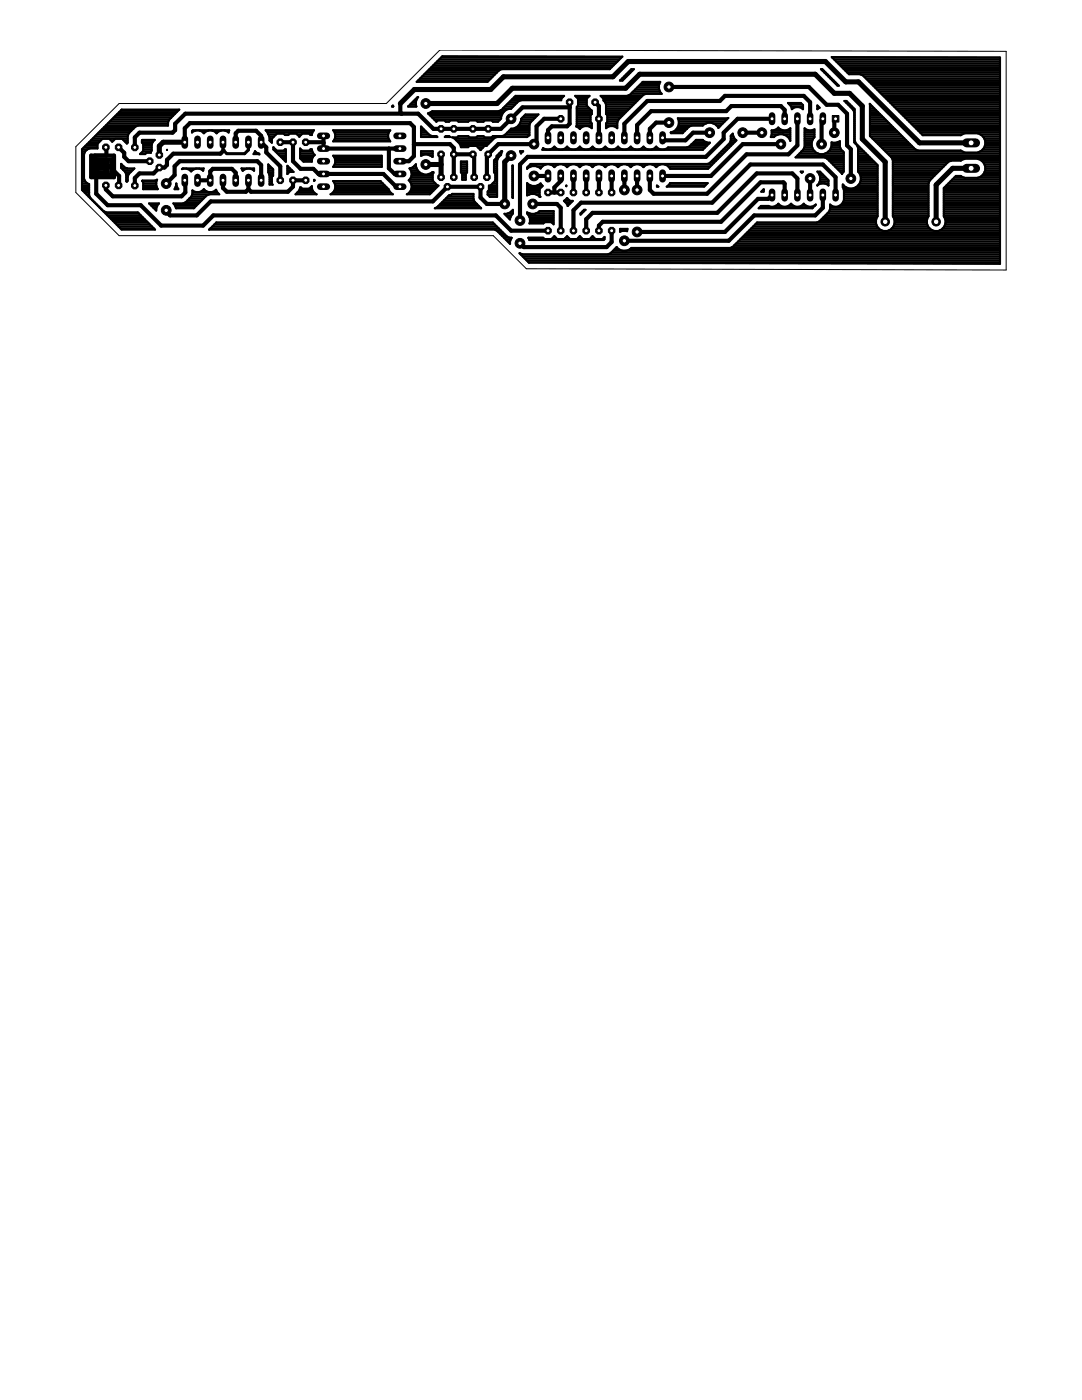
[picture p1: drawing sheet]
<svg xmlns="http://www.w3.org/2000/svg" width="216mm" height="279mm" viewBox="0 0 216 279" stroke-linecap="round" stroke-linejoin="round" font-family="sans-serif">
<g fill="none" stroke="#000" stroke-width=".83">
<path d="M133.5 17.4h27.9l3.6 3.5h2.2l1.8 1.8v6.3l.8 .8v5.8M18.2 31.1h4.6v4.3h-4.6zM18.9 31.1v3.8h3.3v-3.1h-2.7v2.6h2v-2.1h-1.5v1.3h1M19.7 34.9l-.5 .5v3.3l2.3 2.3h6.6l4.1 4h8.3l2.1-2h56.3l3.1 3h7.3M20.5 33.1h1.2l2.1 2v1.8l-.1 .1M21 33.1v.7M21.1 29.4h.1v1.7M23.7 29.4l1.1 1.1v.8l.9 .9h4.2M36.9 28.4v-2.8l1-1h43.9l.8 .7v5.9l-1 1h-1.8M36.9 36l.1 .1v2.3l-.8 .8h-13.7l-1.4-1.4v-.8M39.4 36h2.6v-1.8l.5-.5h3.8l.7 .8v1.5M44.5 36v1.5l.8 .8h3.8l.5-.5"/>
<path d="M44.6 30l-.6 .7h-9.4l-1.3 1.2v1l-.5 .5h-1l-1.2 1.2h-2.8l-.9 .9v1.5M47 28.4v-1.8l.5-.5h3.6l1 1v1.3l1 1v1l2.8 2.8v2.8M49.6 36v1.8M52.1 36v-3.1l-.7-.7h-15.5l-1.1 1v1.7l-1.6 1.7M55.9 28.4h2.6v3.8l1.5 1.5h2.5l1 1h13l2.5 2.6h.8M61 36h-2.5v1.3l-1.1 1h-7.3l-.5-.5M61 28.4h3.4l.2 .1M64.6 27.1v2.6h14.2l.1 .1 .1-.1h.8M77.6 29.7v3.9l1.1 1.1h1.4M79.9 20.7v1.7l.2 .3M82.6 28.8h7.2l.8 .7v5.9M90.6 30.8h3.8l.2 .3v4.3"/>
<path d="M106.6 35.1h2.7M109.3 38.4h2.6M111.9 23.7h-3.3l-1.5 1.5v3.1l-.5 .5h-7.2l-2.2 2.3v4.3M111.9 35.1v1l-1.3 1.3v1M113.7 20.4v4.3l-.5 .5h-3.1l-.8 .8v1.5M113.7 21.4h-9.4l-4.4 4.3h-13.4l-3.1-3h-46.4l-2.1 2v1.3l-.5 .5h-6.6l-.9 .9v2M114.4 35.1v3.3M117 35.1v3.3M118.7 20.4l.8 .8v6.3M119.5 35.1v3.3M122 35.1v3.3M124.6 35.1v2.8"/>
<path d="M127.1 35.1v2.8M133.5 24.5h-2.6l-1.2 1.2v1.8M141.6 26.5h-3.3l-1.5 1.5h-4.1l-.5-.5M148.2 26.5h3.8M154.1 23.7h-6.9l-2.8 2.8v1.2l-3.6 3.6h-35.5l-1.5 1.5v11.2M154.1 38.9l-.8 .8h-2l-6.6 6.6h-17.6M155.8 28.8h-7.6l-6.3 6.3h-9.7M156.6 38.9v-2.3l-.3-.2h-4.5l-7.9 7.9h-23.6l-.8 .7v1M156.8 23.5l-.2 .2v-1.8l-.8-.7h-9.9l-1 1h-15l-2.8 2.8v2.5M159.1 23.7v5.3l-1.8 1.8h-8.3l-7.9 7.9h-10.7l-.7-.8v-2.8M159.1 38.9v-3.3l-1-1h-7.1l-7.9 7.9h-24.9l-1.2 1.3v2.2M161.6 23.7v-3.3l-1.2-1.3h-15.7l-1.1 1.1h-14.4l-4.6 4.5v2.8"/>
<path d="M161.6 35.6v3.3M164.2 38.9v2.6l-1.5 1.5h-12.2l-5.1 5h-20.8M164.2 23.7l-.3 .3v4.8M166.7 38.9v-3.5l-2.5-2.6h-14.5l-7.6 7.6h-26.1l-1.6 1.6v4M166.7 23.7l-.2 .3v2.5M100.7 40.7h-3.5l-1.3-1.3v-2.1h-6.6l-2.9 2.9h-44.3l-2.8 2.8h-5.4l-.7-.8v-.2M106.3 40.7h4.8l.8 .8v4.5M122 46v2.3l-1 1h-16.5l-.7-.7"/>
</g>
<path d="M36.9 28.4h-4.3l-.8 .7v1.8M79.9 20.7l2.8-2.8h15.2l2.6-2.6h21.8l3-3h39.4l4.1 4h2.5l12.2 12.2h10.3M85 20.7h14.2l3-3.1h22.6l2.8-2.8h35.1l3.8 3.8h3l2.6 2.6v6.5l4.5 4.6v12M85 32.8h3M88 30.8v4.6M102 31.1l-1.3 1.2v8.4M193.8 33.6h-3.7l-3.3 3.3v7.4" fill="none" stroke="#000" stroke-width="1"/>
<path d="M44.5 28.4v1.5l.8 .8h3.5l.8-.8v-1.5" fill="none" stroke="#000" stroke-width=".61"/>
<g fill="none" stroke="#000" stroke-width=".42">
<path d="M83 19.7h.2M83.5 16h14.1M83.8 15.6h14.2M84.2 15.3h14.2M84.6 14.9h14.1M85 14.5h14.1M85.3 14.1h14.2M85.7 13.8h36M86.1 13.4h36M86.5 13h35.9M86.8 12.6h36M87.2 12.3h36"/>
<path d="M87.6 11.9h36M88 11.5h36M88.3 11.2l35.9 .1-2.5 2.5h-21.5l-.6 .2-2.3 2.3h-14.2zM102.2 19.7h9.8M102.6 19.4h9.7M115 19.4h2.4M115.3 19.7h1.8M120.1 19.4h7.8M120.4 19.7h7.1M123.8 16h.5M124.1 15.6h.6M124.5 15.3h.5"/>
<path d="M124.9 14.9h.5M125.3 14.5h.5M125.4 19h2.9M125.6 14.1h.6M126 18.6h6M126 13.8h.5l-2.3 2.3h-.5zM126.1 18.5h.1M126.3 18.2h5.4M126.7 17.9h4.9M127.1 17.5h4.4M127.5 17.1h4M127.8 16.8h3.8"/>
<path d="M128.2 16.4l3.5-.1a1.9 1.9 0 0 0 .3 2.4h-3.1l-.5 .2-5 5-.2 .5v1.2a1.6 1.6 0 0 0-2.3 0v-1l.3-.2v-1.4l-.3-.2M128.3 16.3l-2.6 2.6-.6 .2h-5.3l.6 .6v.4l.5 .8M163.8 13.8h.3l3.3 3.3h-.3zM164.1 14.1h.3M164.5 14.5h.3M164.9 14.9h.3M165.3 15.3h.2M165.7 15.6h.2M166 16h.3M166.1 11.5h33.4M166.4 16.4h.3M166.5 11.9h33"/>
<path d="M166.8 16.8h.2M166.9 12.3h32.6M167.2 12.6h32.3M167.6 13h31.9M168 13.4h31.5M168.3 13.8h31.2M168.7 14.1h30.8M169.1 14.5h30.4M171.8 14.9h27.7M172.4 15.3h27.1M172.8 15.6h26.7M173.1 16h26.4"/>
<path d="M173.5 16.4h26M173.9 16.8h25.6M174.3 17.1h25.2M174.6 17.5h24.9M175 17.9h24.5M175.4 18.2h24.1M175.7 18.6h23.8M176.1 19h23.4M176.5 19.4h23M176.9 19.7h22.6M16.4 29.8l7.9-7.9h11.5l-2.1 2-.2 .5v.7h-6l-.5 .2-1.3 1.3-.2 .5v1.4l-.2 .2-.9-1h-1.4l-.6 .6-.6-.6h-1.4l-.9 1v.9h-1.6l-.5 .2-.4 .4-.2 .6v4.8l.2 .6 .8 .5v2.2l.2 .6 2.7 2.7 .5 .2h6.3l3.4 3.4h-6.6l-7.9-7.9zM16.4 36.6h1"/>
<path d="M16.4 34.4h.4M16.4 31.3h.4M16.4 35.9h.4M16.4 35.1h.4M16.4 29.9h1M16.4 37.7h1.4M16.4 37.3h1.4M16.4 37h1.4M16.4 36.2h.6M16.4 35.5h.4M16.4 34.7h.4M16.4 34h.4"/>
<path d="M16.4 33.6h.4M16.4 33.2h.4M16.4 32.9h.4M16.4 32.5h.4M16.4 32.1h.4M16.4 31.7h.4M16.4 31h.4M16.4 30.6h.4M16.4 30.2h.6M16.5 38.1h1.3M16.7 29.5h2.8M16.9 38.5h.9"/>
<path d="M17 29.1h2.5M17.3 38.8h.5M17.4 28.7h2.1M17.7 39.2h.2M17.8 28.4h2M18 39.6h.1M18.2 28h2M18.4 40h.1M18.5 27.6h7M18.9 27.2h6.6M19.3 26.9h6.3M19.6 26.5h6.2"/>
<path d="M20 26.1h6.2M20.4 25.7h6.2M20.8 25.4h6.1M21.1 25h12.4M21.5 24.6h12M21.9 24.2h11.7M22.1 28h.6M22.3 23.9h11.5M22.6 23.5h11.5M23 23.1h11.5M23.4 22.8h11.5M23.8 22.4h11.5"/>
<path d="M24.2 22h11.4M24.2 32.7l.6 .7 .6 .2h1.4l-1.1 1.1-.2 .5v.9l-.2 .2-.1-.1v-1.4l-.2-.5-.8-.8zM24.2 33.2h.5M24.2 32.9h.1M24.3 33.6h1.1M24.6 34h1.9M24.6 28h.9M25 34.4h1.1M25 28.4h.5M25.1 34.7h.6M25.2 35.9h.3M25.2 35.1h.3"/>
<path d="M25.2 35.5h.3M25.3 36.2h.1M28.1 30.6h1M28.3 28v.5l.3 .2M28.3 28l2.6-.1-.4 .4-.2 .5v1.3l-.2 .1M28.3 28.4h2.2M28.3 28h2.5M28.5 36.2h2.7M28.5 30.2h1.6M28.6 36.6h2.6M28.6 28.7v1.4l-.7 .7h1.1l.2-.3h.9v-.3M28.6 29.9h1.7"/>
<path d="M28.6 37.7h2.9M28.6 37.3h2.7M28.6 37h2.6M28.6 29.5h1.7M28.6 29.1h1.7M28.6 28.7h1.7M31.2 36.2v.8l.3 .8-2.9-.1M31.2 36.2l.1-.3-.4 .1h-2.5l-.1 .1 .3 .2v1.4M33.3 29.9h.1M34.9 37.7h.7M35 37.3h.3M35.1 37h.1"/>
<path d="M35.2 37v-.4l-.4 1.2 .8-.1M35.2 37l.4 .7M36.4 33.6h4.3l-.2 .5a1.61 1.61 0 0 0-2.4 .1 1.54 1.54 0 0 0-1.8-.4zM37.4 40h2.9M37.8 39.6h2.8M37.9 34h.5M38.2 39.2h2.8M38.3 38.8h3.3M38.4 26.1h.5M38.4 38.5h5M38.4 38.1h.1M38.5 26h7.2l-.1 .5a1.61 1.61 0 0 0-2.4 .1 1.63 1.63 0 0 0-2.5 0 1.6 1.6 0 0 0-2.4-.1z"/>
<path d="M39.9 26.1h1.5M40.3 38.1h.8M40.4 34h.1M40.6 26.5h.2M42.5 26.1h1.5M42.8 38.1h.4M43.1 26.5h.2M45 26.1h.7M48.2 33.6h2.5v.5a1.6 1.6 0 0 0-2.3 0zM48.4 34h.2M50.6 34h.1M50.7 30.6h.8"/>
<path d="M50.9 30.2h.1M50.9 30.2l.9 .6h-1.2zM51.7 30.7h.1M53 26h9.7l-.5 .9h-.2l-.3-.2h-1.4l-.6 .6-.5-.6h-1.4l-.3 .2h-.6l-.3-.2h-1.4l-.9 1v.8l-.5-.5v-.6l-.5-1.1zM53.1 26.1h9.4M53.4 26.5h8.9M53.5 32.8l1 1v1.3l-.2 .2v1.4l.1 .2h-.6v-1.9l-.3-.6zM53.5 34.4h1M53.5 34h1M53.5 33.6h.8M53.5 33.2h.4M53.5 32.9h.1"/>
<path d="M53.6 26.9h1.5M53.7 34.7h.8M53.7 27.2h1M53.8 36.6h.5M53.8 35.9h.5M53.8 35.1h.6M53.8 36.2h.5M53.8 35.5h.5M53.8 28h.5M53.8 27.6h.5M54.1 28.4h.2M54.5 29.4l.7 .7h1.4l.4-.3v2.5l-2.5-2.5z"/>
<path d="M54.5 29.5h.2M54.6 29.9h.4M55 30.2h2M55.4 30.6h1.6M55.7 31h1.3M56.1 31.3h.9M56.5 31.7h.5M56.8 26.9h.8M56.8 29.9h.2M56.8 32.1h.2M57.3 33.1l1.3 1.2h-.8l-.5 .4zM57.3 34.4h.4"/>
<path d="M57.3 34.7h.1M57.3 34h1M57.3 33.6h.6M57.3 33.2h.2M59.3 38.5h3.4M59.3 26.9h.9M59.6 38.1h2.8M59.7 27.2h.1M59.8 37.7h2.5M59.9 37.4l.4 .3h1.4l.5-.6a1.56 1.56 0 0 0 1 1.7h-4.2l.7-.7zM59.9 29.6l.4 .5h1.4l.3-.3h.2l.3 .8 .3 .3-.3 .3-.3 .7v.4h-1.6l-.7-.7zM59.9 31.3h2.5"/>
<path d="M59.9 29.9h.2M59.9 31h2.8M59.9 30.6h2.6M59.9 30.2h2.4M60 31.7h2.3M60.4 32.1h1.8M61.9 26.9h.3M61.9 29.9h.3M62 37.3h.2M62.7 35.9l.1 .1-.1 .1zM66.4 38.5h11.6M66.5 26h11.4a1.58 1.58 0 0 0 0 2.2h-11.4a1.58 1.58 0 0 0 0-2.2z"/>
<path d="M66.5 36.1h9.4l1.6 1.7 .2 .4 .7 .6h-12.4a1.66 1.66 0 0 0 .5-2.7zM66.5 31.1h9.7v2.2h-9.7a1.58 1.58 0 0 0 0-2.2zM66.5 36.2h9.5M66.5 33.2h9.7M66.6 26.1h11.2M66.7 28h11M66.7 31.3h9.5M66.7 38.1h11M66.8 36.6h9.6M66.8 32.9h9.4M66.8 26.5h10.8M66.8 27.6h10.7"/>
<path d="M66.8 37.7h10.7M66.8 31.7h9.4M66.9 37.3h10.2M66.9 37h9.8M66.9 32.5h9.3M66.9 32.1h9.3M66.9 27.2h10.5M66.9 26.9h10.5M78.4 21.1l.1 .2h-.3zM81.4 21.3l2-1.9a1.79 1.79 0 0 0-.3 1.9zM81.6 38.5h4.5M81.7 35.9h4.6"/>
<path d="M81.8 36.2h4.7M81.8 20.9h1.2M81.9 33.6h1.2M81.9 38.1h4.5M82 35.5h4.3M82 34h1.3M82 36.6h4.9M82.1 37.7h4.7M82.1 34.4h1.6M82.1 35.1h4.2M82.1 37.3h5.1M82.1 37h5.1"/>
<path d="M82.1 34.7h2.3M82.2 20.5h.8M82.5 33.2h.5M82.6 20.1h.4M82.9 32.9h.1M83 33.2v-.4l-.6 .6-.7 .2a1.59 1.59 0 0 1-.1 2.4 1.66 1.66 0 0 1-.4 2.8h4.6l1.7-1.8h-.2l-1-.9v-1.4l.2-.3h-.2a1.94 1.94 0 0 1-3-.4M83 33.2l.3 .8M84 25.3l1.7 1.6 .5 .3h.9l.2 .1h-3.3zM84 30.2h2.3v1.1a2.45 2.45 0 0 0-2.3-.2zM84 31h.3M84 30.6h2.3M84 30.2h2.3"/>
<path d="M84 27.2h3.2M84 26.9h1.6M84 26.5h1.2M84 26.1h.9M84 25.7h.5M84 25.4h.1M85.4 22.6l.9-.4h13.2l.6-.3 2.8-2.8h9.7l-.6 .6v.3h-8l-.5 .2-1.5 1.5a1.89 1.89 0 0 0-2 2l-.6 .6h-1l-.3-.3h-1.4l-.2 .3h-1.2l-.2-.3h-1.4l-.3 .3h-1.9l-.3-.3h-1.3l-.3 .3h-.6l-.3-.3h-1.4l-.2 .3zM85.5 22.8h14.7M85.6 34.7h.7M85.7 31h.6M85.9 23.1h14.2M86 22.4h14.5"/>
<path d="M86.3 23.5h13.7M86.6 23.9h13.2M87 24.2h.1M88.6 40h6M88.8 27.3l.2-.1h.6l.2 .1zM88.9 27.2h.8M88.9 24.2h.8M89 39.6h5.5M89.3 39.2h5.2M90.1 38.8h4.4M90.2 27.4h1l.3-.2h1.9l.3 .2h1.4l.2-.2h1.2l.2 .2h1.4l.3-.2h1.8l.6-.3 1.2-1.2a1.89 1.89 0 0 0 2-2l.9-.9h2.5l-1.5 1.6-.3 .5v2.1l-.4 .3h-6l-.6 .3-1.5 1.5h-.4l-.8 .9-.8-.9h-1.4l-.3 .3h-1.4l-.2-.7-1.2-1.1zM90.6 27.6h8"/>
<path d="M91 28h7.2M91.4 28.4h6.5M91.4 27.2h2.1M91.4 24.2h2.1M91.8 28.7h5.7M91.9 29.1h5.2M92 32.2h1.2v2.2l-.3 .3v1.2h-.7v-1.2l-.2-.3zM92 34.4h1.2M92 34h1.2M92 33.6h1.2M92 33.2h1.2M92 32.9h1.2"/>
<path d="M92 32.5h1.2M92.2 35.1h.7M92.2 35.5h.7M92.2 34.7h.7M95.2 27.2h1.4M95.2 24.2h1.3M95.4 29.5h1M95.8 29.9h.2M97.3 38.8h1.9M97.3 38.5h1.9M97.4 38.1h1.8M97.6 37.7h1.6"/>
<path d="M97.6 37.3h1.6M97.7 39.2h1.5M97.9 37h1.3M98.3 27.2h7M98.3 36.6h.9M98.3 24.2h1.1M98.6 34.4h.6M98.6 34h.6M98.6 33.6h.6M98.6 33.2h.6M98.6 32.9h.6M98.6 32.5h.6"/>
<path d="M98.6 32.1h.6M98.7 36.2h.5M98.8 35.9h.4M98.8 35.1h.4M98.8 35.5h.4M98.8 34.7h.4M98.8 31.7h.5M99.1 31.1l.9-.9h.2l-.2 .7-.6 .6-.2 .5v7.3h-1.5l-.4-.5v-.6l.3-.2v-1h.3l.9-.9v-1.4l-.2-.3v-2.4l.5-.5zM99.1 31.3h.4M99.3 31h.6M99.6 30.6h.4M99.9 22h1"/>
<path d="M100 30.2h.2M100.4 21.6h1.6M100.5 21.5h.1M100.8 21.3h1.6M100.8 26.9h4.8M101.1 20.9h1.7M101.2 26.5h4.4M101.5 20.5h1.7M101.6 26.1h4M101.9 20.1h1.8M101.9 25.7h3.7M102.2 33h.1v6.5l-.1-.1z"/>
<path d="M102.2 36.6h.1M102.2 34.4h.1M102.2 35.9h.1M102.2 35.1h.1M102.2 39.2h.1M102.2 38.8h.1M102.2 38.5h.1M102.2 38.1h.1M102.2 37.7h.1M102.2 37.3h.1M102.2 37h.1M102.2 36.2h.1"/>
<path d="M102.2 35.5h.1M102.2 34.7h.1M102.2 34h.1M102.2 33.6h.1M102.2 33.2h.1M103.1 25.4h2.5M103.5 25h2.1M103.7 24.6h2.1M103.8 30.2h.6l-.5 .4zM103.8 30.2h.6M103.9 24.2h2.1M103.9 30.6h.1"/>
<path d="M104 23.9h2.4M104.2 23.5h2.6M104.6 23.1h2.5M105.2 36.6a1.87 1.87 0 0 0 2.7 0l.4 .5-.6 .6v1.4l.1 .2h-.1a1.9 1.9 0 0 0-2.5-.3zM105.2 36.6h.1M105.2 38.8h.4M105.2 38.5h2.5M105.2 38.1h2.5M105.2 37.7h2.5M105.2 37.3h2.9M105.2 37h.7M105.2 33.6h.1"/>
<path d="M105.4 33.2h.5M105.7 32.9h3.1M105.9 32.7h35.2l.5-.2 4-3.9 .2-.6v-.9l.4-.4 .3 .9 .4 .4-5.6 5.7h-7.6a1.66 1.66 0 0 0-2.8-.3 1.63 1.63 0 0 0-2.5 0 1.63 1.63 0 0 0-2.5 0 1.63 1.63 0 0 0-2.6 0 1.63 1.63 0 0 0-2.5 0 1.63 1.63 0 0 0-2.6 0 1.63 1.63 0 0 0-2.5 0 1.63 1.63 0 0 0-2.5 0 1.63 1.63 0 0 0-2.6 0 1.67 1.67 0 0 0-2.7 .2 1.89 1.89 0 0 0-2.7 .1v-.3zM107 38.8h.7M107.2 33.2h1M107.3 37h.9M107.6 39.2h.2M107.8 33.6h.1M108.4 29.5a1.59 1.59 0 0 0 2.2-.2 1.6 1.6 0 0 0 2.6 0 1.6 1.6 0 0 0 2.5 0 1.6 1.6 0 0 0 2.5 0 1.6 1.6 0 0 0 2.6 0 1.6 1.6 0 0 0 2.5 0 1.6 1.6 0 0 0 2.6 0 1.6 1.6 0 0 0 2.5 0 1.6 1.6 0 0 0 2.5 0 1.58 1.58 0 0 0 2.4 .1h3.8l.5-.2 1.3-1.3h1.3l1 .6h.5l-1.4 1.4h-32.1zM109.9 32.9h1.5M110.4 29.5h.4M110.5 33.2h.2"/>
<path d="M112.4 32.9h1.5M112.7 40h.9M112.9 29.5h.5M113 37v.2zM113 33.2h.3M113.1 39.6h.1M114.9 32.9h1.6M115.1 25l-.1 .3 .7 .4M115.1 25h3M115.1 24.6h2.9M115.1 24.2h2.7M115.1 23.9h2.7"/>
<path d="M115.1 23.5h2.7M115.1 23.1h2.7M115.1 22.8h3M115.1 22.4h3M115.1 22h2.9M115.1 21.6h2.5M115.2 21.3h2M115.2 25.4h1M115.3 20.1h1.8M115.3 20.9h1.8M115.3 20.5h1.8M115.5 29.5h.4"/>
<path d="M115.6 33.2h.2M115.7 25.7h.1M117.5 32.9h1.5M117.8 25.4h.3M118 29.5h.4M118.1 22.8l-.3 .2v1.4l.3 .2v1a1.61 1.61 0 0 0-2.4 .1M118.1 22.8v-.7l-1-1v-1.4l.5-.6h-2.8l.5 .6v1.4l-.2 .2v3.7M118.1 33.2h.3M120 32.9h1.5M120.5 20.1h6.7M120.5 29.5h.5M120.6 33.2h.3"/>
<path d="M120.8 20.5h6M120.9 21.3h5.1M120.9 20.9v1.9M120.9 25.4h.3M120.9 25h2.3M120.9 22.8h3.6M120.9 22.4h4M120.9 22h4.4M120.9 21.6h4.8M120.9 20.9h5.5M120.9 24.6h2.3M121.2 24.2h2"/>
<path d="M121.2 23.9h2.2M121.2 23.5h2.6M121.2 23.1h3M122.6 32.9h1.5M122.9 25.4h.3M123.1 29.5h.4M123.2 33.2h.2M125.1 32.9h1.5M125.6 29.5h.5M125.7 33.2h.3M127.6 32.9h1.6M128.2 29.5h.4"/>
<path d="M128.3 33.2h.2M130.2 32.9h1.5M130.7 29.5h.4M130.8 33.2h.3M131.1 37l.3 .3h-.3zM132.7 32.9h9.4M133.2 29.5h7.5M133.3 33.2h8.4M133.4 37h7.4M133.7 36.6h7.5M133.7 33.6h7.7M133.7 36.5h7.5l-.7 .8h-7.5z"/>
<path d="M133.8 26.4l.1 .1M133.8 26.4h.1M133.9 26.5h2.4M134.6 26.1h2.1M135 25.7h2M135.2 25.4h2.2M135.4 23.9h9.6M135.4 25h4.9M135.4 24.6h5.5M135.4 24.2h9.2M137.1 25.7h.1M137.7 29.1h3.3"/>
<path d="M138 28.8h.1M138 28.7h3.4M138.4 28.4h2.5M138.8 28h1.5M141.7 32.5h.8M142 32.1h.9M142.3 24.6h2M142.4 31.7h.8M142.8 31.3h.8M142.9 25h1M143.2 31h.8M143.3 25.4a2 2 0 0 0-3.1-.3h-2.2l-.5 .2-1.3 1.3-2.3-.1"/>
<path d="M143.3 25.4v.1l2-2-10 .1a1.96 1.96 0 0 1-1.4 2.8M143.3 25.4h.2M143.6 30.6h.8M143.9 30.2h.8M144.3 29.9h.8M144.7 29.5h.8M145.1 29.1h.8M145.4 28.7h.8M145.7 28.4h.9M145.8 28h1.1M145.8 27.6h.7M145.8 27.2h.6"/>
<path d="M146 26.9h.2M152.1 38.1h.3M152.3 37.8l.1 .5h-.5zM153.8 27.2h.8M154 26.9h1.3M154 26.5h3.7M154 26.1h3.7M155 25.8l-1 .2v.9l-.2 .4h.6a1.95 1.95 0 0 1 3.3 .8v-2.5l-.2 .2M155 25.8l.3-.4 .3 .4M155 25.7h.6M155.6 25.8l.7 .2h.6l.6-.2M156.4 26.9h1.3"/>
<path d="M157.1 27.2h.6M157.5 27.6h.2M157.5 25.7h.2M157.5 20.9h2.6M157.6 28h.1M157.8 21.3h2.4M158 21.6h.2M158.2 21.6l.6-.2h.6l.7 .2M158.2 21.6l-.2 .2a1.75 1.75 0 0 0-.8-1.2h2.6l.4 .4v.8l-.1-.2M158.8 31.3h9.6M159.2 31h9.2M159.6 30.6h3.6"/>
<path d="M159.8 34.2h.4l-.2 .3zM159.9 34.4h.2M159.9 30.2h2.7M159.9 30.2l-1.2 1.2h5.8l.5 .2 3 3.1M160.1 21.6h.1M160.3 29.9h1.9M160.5 29.5h1.6M160.5 29.1h1.5M160.5 28.7h1.5M160.5 28.4h1.5M160.5 28h1.6M160.5 27.6h1.8"/>
<path d="M160.5 27.2h2M160.5 26.9h2M160.5 26.5h2M160.5 26.1h2M160.5 25.7h.2M162 28.4l.5-1v-1.6a1.59 1.59 0 0 1-2-.2v3.7l-.6 .9M162 28.4a2.01 2.01 0 0 0 1.2 2.3 2.01 2.01 0 0 0 2.4-.8M163.1 21.3h.2M163.1 21l.5 .5-.5 .3zM163.1 37h.1M163.1 21.6h.2M163.2 34.4h.5"/>
<path d="M163.4 36.6h1.9M163.4 34.7h.7M163.6 36.2h1.7M163.6 35.1h.9M163.6 35.9h1.6M163.6 35.5h1.2M163.9 36.6l-.6 .3M164.5 36.6l.8 .4v-1l-1.7-1.8h-.5a1.91 1.91 0 0 1 0 2.8M164.7 30.6h3.7M165.1 31.7h3.3M165.3 37h.1M165.3 30.2h2.9"/>
<path d="M165.5 32.1h2.9M165.6 29.9l.3-.7v-.8l1 .1 .7-.3v1.1l.2 .5 .6 .6v3.8l-.4 .5M165.6 29.9h2.3M165.8 29.5h1.9M165.9 32.5h2.5M165.9 29.1h1.7M165.9 28.7h1.7M166.2 32.9h2.2M166.6 33.2h1.8M167 33.6h1.4M167.1 28.4h.5M167.3 34h1.1"/>
<path d="M167.7 34.4h.6M168 34.7h.1M168.2 37.3l.2 .6v2a1.64 1.64 0 0 1-2.8 .9v.9l-.2 .6-1.9 1.9-.5 .2h-11.9l-4.9 4.9-.5 .2h-19.7a1.93 1.93 0 0 1-3-.2M168.2 37.3h.6M168.2 37h.1M168.3 37.7h6.8M168.4 40h6.7M168.4 39.6h6.7M168.4 39.2h6.7M168.4 38.8h6.7M168.4 38.5h6.7M168.4 38.1h6.7"/>
<path d="M168.8 20.5h.4M169.2 20.9h.4M169.6 21.3h.4M170 21.6h.4M170.3 22h.2M170.4 22.4h.1M170.5 28.4h.2M170.5 28h.1M170.5 27.6h.1M170.5 27.2h.1M170.5 26.9h.1M170.5 26.5h.1"/>
<path d="M170.5 26.1h.1M170.5 25.7h.1M170.5 25.4h.1M170.5 25h.1M170.5 24.6h.1M170.5 24.2h.1M170.5 23.9h.1M170.5 23.5h.1M170.5 23.1h.1M170.5 22.8h.1M170.8 28.7h.1M170.8 37.3h4.3"/>
<path d="M171 29.1h.3M171.2 29.5h.4M171.2 31.3h2.3M171.2 29.5v4.7a2 2 0 0 1-.1 3 2 2 0 0 1-2.9-.4v.5M171.2 29.9h.8M171.2 34h3.9M171.2 33.6h3.9M171.2 33.2h3.9M171.2 32.9h3.8M171.2 32.5h3.4M171.2 32.1h3.1M171.2 31.7h2.7"/>
<path d="M171.2 31h1.9M171.2 30.6h1.6M171.2 30.2h1.2M171.2 37h3.9M171.3 34.4h3.8M171.5 36.6h3.6M171.6 34.7h3.5M171.7 36.2h3.4M171.7 35.1h3.4M171.8 35.9h3.3M171.8 35.5h3.3M173.6 20.8l-.1-.1 9.1 9.1 .6 .2h8.5l.8 .4h2.6a1.95 1.95 0 0 0 1.5-1.9 1.95 1.95 0 0 0-1.5-1.9h-2.6l-.8 .4h-7.6l-11.9-12-.6-.2h-2.2l-3.4-3.4 33.5 .1v41.2l-94-.3-1.8-1.9 .5 .3h17.1l.5-.3 1.2-1.2"/>
<path d="M173.6 20.8v6.3l4.3 4.4 .3 .5v11.2a1.88 1.88 0 0 1-1.6 2.9 1.88 1.88 0 0 1-1.5-2.9v-10.2l-4.3-4.4-.3-.5v-6.3l-1.6-1.6h-.4l1.7 1.7 .3 .5v6l.5 .6 .2 .5M173.6 21.3h.5M173.6 26.9h6.1M173.6 26.5h5.7M173.6 26.1h5.3M173.6 25.7h5M173.6 25.4h4.6M173.6 25h4.2M173.6 24.6h3.8M173.6 24.2h3.5M173.6 23.9h3.1M173.6 23.5h2.7"/>
<path d="M173.6 23.1h2.3M173.6 22.8h2M173.6 22.4h1.6M173.6 22h1.2M173.6 21.6h.8M173.6 20.9h.1M173.7 27.2h6.4M174.1 27.6h6.3M174.5 28h6.3M174.8 28.4h6.4M175.2 28.7h6.4M175.6 29.1h6.3"/>
<path d="M176 29.5h6.3M176.3 29.9h6.5M176.7 30.2h15.3M177.1 30.6h22.4M177.2 20.1h22.3M177.5 31h22M177.6 20.5h21.9M177.8 31.3h21.7M178 20.9h21.5M178.1 31.7h14.3M178.2 36.6h7.1M178.2 34.4h9"/>
<path d="M178.2 35.9h7.5M178.2 35.1h8.2M178.2 40h7.1M178.2 39.6h7.1M178.2 39.2h7.1M178.2 38.8h7.1M178.2 38.5h7.1M178.2 38.1h7.1M178.2 37.7h7.1M178.2 37.3h7.1M178.2 37h7.1M178.2 36.2h7.2"/>
<path d="M178.2 35.5h7.9M178.2 34.7h8.6M178.2 34h9.4M178.2 33.6h9.7M178.2 33.2h10.1M178.2 32.9h10.5M178.2 32.5h10.9M178.2 32.1h11.5M178.4 21.3h21.1M178.8 21.6h20.7M179.1 22h20.4M179.5 22.4h20"/>
<path d="M179.9 22.8h19.6M180.3 23.1h19.2M180.6 23.5h18.9M181 23.9h18.5M181.4 24.2h18.1M181.8 24.6h17.7M182.1 25h17.4M182.5 25.4h17M182.9 25.7h16.6M183.2 26.1h16.3M183.6 26.5h15.9M184 26.9h7.9"/>
<path d="M188.3 40h11.2M188.3 39.6h11.2M188.3 39.2h11.2M188.3 38.8h11.2M188.3 38.5h11.2M188.3 38.1h11.2M188.3 37.7h11.2M188.5 37.3h11M188.9 37h10.6M189.3 36.6h10.2M189.6 36.2h9.9M190 35.9h9.5"/>
<path d="M190.4 35.5h2M195.1 35.5h4.4M195.2 31.7h4.3M195.5 30.2h4M195.7 26.9h3.8M195.9 35.1h3.6M195.9 32.1h3.6M196 29.9h3.5M196.1 27.2h3.4M196.3 34.7h3.2M196.3 32.5h3.2M196.3 29.5h3.2"/>
<path d="M196.4 27.6h3.1M196.4 34.4h3.1M196.4 32.9h3.1M196.5 29.1h3M196.5 28h3M196.6 34l-.3 .7-.5 .5-.7 .3h-2.6l-.8-.4h-1l-2.4 2.4v5.7a1.88 1.88 0 0 1-1.5 2.9 1.88 1.88 0 0 1-1.5-2.9v-6.6M196.6 33.2v.8M196.6 33.2l-.3-.7-.5-.5-.7-.3h-2.6l-.8 .4h-1.9l-.6 .2-3.7 3.7-.2 .6M196.6 34h2.9M196.6 33.6h2.9M196.6 33.2h2.9M196.6 28.7h2.9"/>
<path d="M196.6 28.4h2.9M18.8 40.3h.1M19.2 40.7h.1M19.5 41.1h.1M19.9 41.5h.1M20.3 41.8h.1M20.7 42.2h.1M21 42.6h6.7M21.4 43h6.7M21.8 43.3h6.6M22.2 43.7h6.6M22.5 44.1h6.7"/>
<path d="M22.9 44.4h6.7M23.3 44.8h6.7M23.6 45.2h6.7M24 45.6h6.7M29.7 40.6h2l-.5 1v.4zM29.9 40.7h1.7M30.2 41.1h1.2M30.6 41.5h.6M31 41.8h.2M34.6 40.6h1.9l.5-.2 1.2-1.2 .2-.5v-.7a1.59 1.59 0 0 0 2.3-.3 1.61 1.61 0 0 0 2.4 .2l.2 .4 .5 .5h-2l-.5 .2-2.6 2.6h-3.6zM34.7 40.7h4.8M34.9 41.1h4.2"/>
<path d="M35.1 41.5h3.7M37.1 40.3h2.8M41.7 45.8h57l.4 .2 2.7 2.7v-.5M41.7 45.8l1.5-1.4h55.1l2.9 2.8 .5 .3M42 45.6h57.5M42.4 45.2h56.7M42.7 44.8h56.1M43.1 44.4h55.3M86.8 41.6l.4-.2 2.4-2.5h.4l.2-.2h4.3v1l.2 .5 1.3 1.4zM87 41.5h8.9M87.5 41.1h8M87.9 40.7h7.3"/>
<path d="M88.2 40.3h6.6M95.9 41.5h.1M99 46h.9M99.4 46.3h.9M99.8 46.7h.8M100.2 47.1h.8M100.6 47.5h1.5l-.3 .7M100.6 42.7h.5l.7-.3 .5-.5v.7l-.2 .3-.3 .9zM100.9 47.8h1M100.9 43h1.1M101.3 48.2h.5M101.3 43.3h.6"/>
<path d="M101.3 42.6h1M101.7 43.7h.1M101.7 48.6h.1M102 42.2h.3M103.9 50.8h95.6M104.3 51.2h95.2M104.7 51.6h94.8M105.1 51.9h94.4M105.2 42.4a1.93 1.93 0 0 0 2.5-.3h2.8v2.7l-.5-.5h-1.4l-.2 .3h-2.8a1.7 1.7 0 0 0-.4-2zM105.2 42.6h.5M105.4 47.5h3l.2 .2h1.4l.6-.6 .6 .6h1.4l.6-.6 .5 .6h1.4l.6-.6 .6 .6h1.4l.5-.6 .6 .6h1.4l.4-.4v.4l-.2 .2h-14.8zM105.4 52.3h94.1"/>
<path d="M105.5 43h5M105.6 47.8h14.9M105.6 43.3h4.9M105.7 44.4h2.8M105.7 44.1h4.8M105.7 43.7h4.8M106.9 42.6h3.6M107.6 42.2h2.9M110.2 44.4h.3M110.3 47.5h.6M112.5 40.1l.7-.6 .5 .6h.6l-1 1-.2-.4zM112.8 40.3h1.2"/>
<path d="M112.8 47.5h.7M113.1 40.7h.6M113.3 41.1h.1M115.4 47.5h.6M115.8 42.6l.7-.7h.3l-1 .9zM115.8 42.6h.3M116.2 42.2h.3M117.9 47.5h.7M120.5 47.5h.1M121.9 50.4h77.6M122.3 50.1h77.2M122.7 49.7h.7"/>
<path d="M123 49.3h.1M123.7 45.7h1.5l-.1 .4h-.9l-.5 .2zM123.7 46h1.4M125.8 49.7h73.7M146.1 49.3h53.4M146.5 48.9h53M146.6 48.9h.1M146.9 48.6h52.6M147.3 48.2h52.2M147.7 47.8h51.8M148 47.5h51.5M148.4 47.1h51.1"/>
<path d="M148.8 46.7h50.7M149.1 46.3h50.4M149.5 46h26.4M149.9 45.6h25.4M150.3 45.2h24.7M150.6 44.8h24.3M151 44.4h23.8M151.5 41.5h10.7M151.8 41.1h1.6a1.51 1.51 0 0 0 1.9-.4 1.6 1.6 0 0 0 2.5 0 1.6 1.6 0 0 0 2.6 0 1.59 1.59 0 0 0 2.4 .1l-.7 .8h-10.7zM154.7 41.1h1.2M155.3 40.7h.1M157.3 41.1h1.1"/>
<path d="M157.8 40.7h.1M159.8 41.1h1.2M160.3 40.7h.1M162.4 41.1h.2M163.6 44.1h11.2M164 43.7h10.9M164.3 43.3h10.7M164.7 43h10.4M165.1 42.6h10M165.4 42.2h9.7M165.6 41.8h9.5M165.6 41.1h.4"/>
<path d="M165.6 41.5h9.5M167.4 41.1h7.7M168 40.7h7.1M168.2 40.3h6.9M177.4 46h8.7M177.9 45.6h7.6M178.2 41.1h7.1M178.2 43h7.1M178.2 42.6h7.1M178.2 42.2h7.1M178.2 41.8h7.1M178.2 41.5h7.1"/>
<path d="M178.2 40.7h7.1M178.2 40.3h7.1M178.2 45.2h7M178.3 43.3h6.9M178.4 44.8h6.6M178.4 43.7h6.6M178.5 44.4h6.5M178.5 44.1h6.5M187.5 46h12M188.1 45.6h11.4M188.3 41.1h11.2M188.3 43h11.2"/>
<path d="M188.3 42.6h11.2M188.3 42.2h11.2M188.3 41.8h11.2M188.3 41.5h11.2M188.3 40.7h11.2M188.3 40.3h11.2M188.4 45.2h11.1M188.4 43.3h11.1M188.6 44.8h10.9M188.6 43.7h10.9M188.7 44.4h10.8M188.7 44.1h10.8"/>
</g>
<path d="M63.9 27.1h1.3" fill="none" stroke="#000" stroke-width="1.3"/>
<circle cx="64.6" cy="27.1" r=".4" fill="#fff" stroke="#000" stroke-width=".2"/>
<path d="M63.9 29.7h1.3" fill="none" stroke="#000" stroke-width="1.3"/>
<circle cx="64.6" cy="29.7" r=".4" fill="#fff" stroke="#000" stroke-width=".2"/>
<path d="M63.9 32.2h1.3" fill="none" stroke="#000" stroke-width="1.3"/>
<circle cx="64.6" cy="32.2" r=".4" fill="#fff" stroke="#000" stroke-width=".2"/>
<path d="M63.9 34.7h1.3" fill="none" stroke="#000" stroke-width="1.3"/>
<circle cx="64.6" cy="34.7" r=".4" fill="#fff" stroke="#000" stroke-width=".2"/>
<path d="M63.9 37.3h1.3" fill="none" stroke="#000" stroke-width="1.3"/>
<circle cx="64.6" cy="37.3" r=".4" fill="#fff" stroke="#000" stroke-width=".2"/>
<path d="M79.1 37.3h1.4" fill="none" stroke="#000" stroke-width="1.3"/>
<circle cx="79.8" cy="37.3" r=".4" fill="#fff" stroke="#000" stroke-width=".2"/>
<path d="M79.1 34.7h1.4" fill="none" stroke="#000" stroke-width="1.3"/>
<circle cx="79.8" cy="34.7" r=".4" fill="#fff" stroke="#000" stroke-width=".2"/>
<path d="M79.1 32.2h1.4" fill="none" stroke="#000" stroke-width="1.3"/>
<circle cx="79.8" cy="32.2" r=".4" fill="#fff" stroke="#000" stroke-width=".2"/>
<path d="M79.1 29.7h1.4" fill="none" stroke="#000" stroke-width="1.3"/>
<circle cx="79.8" cy="29.7" r=".4" fill="#fff" stroke="#000" stroke-width=".2"/>
<path d="M79.1 27.1h1.4" fill="none" stroke="#000" stroke-width="1.3"/>
<circle cx="79.8" cy="27.1" r=".4" fill="#fff" stroke="#000" stroke-width=".2"/>
<path d="M36.9 35.3v1.3" fill="none" stroke="#000" stroke-width="1.3"/>
<circle cx="36.9" cy="36" r=".4" fill="#fff" stroke="#000" stroke-width=".2"/>
<path d="M39.4 35.3v1.3" fill="none" stroke="#000" stroke-width="1.3"/>
<circle cx="39.4" cy="36" r=".4" fill="#fff" stroke="#000" stroke-width=".2"/>
<path d="M52.1 35.3v1.3" fill="none" stroke="#000" stroke-width="1.3"/>
<circle cx="52.1" cy="36" r=".4" fill="#fff" stroke="#000" stroke-width=".2"/>
<path d="M52.1 27.7v1.3" fill="none" stroke="#000" stroke-width="1.3"/>
<circle cx="52.1" cy="28.4" r=".4" fill="#fff" stroke="#000" stroke-width=".2"/>
<path d="M42 35.3v1.3" fill="none" stroke="#000" stroke-width="1.3"/>
<circle cx="42" cy="36" r=".4" fill="#fff" stroke="#000" stroke-width=".2"/>
<path d="M44.5 35.3v1.3" fill="none" stroke="#000" stroke-width="1.3"/>
<circle cx="44.5" cy="36" r=".4" fill="#fff" stroke="#000" stroke-width=".2"/>
<path d="M49.6 35.3v1.3" fill="none" stroke="#000" stroke-width="1.3"/>
<circle cx="49.6" cy="36" r=".4" fill="#fff" stroke="#000" stroke-width=".2"/>
<path d="M47 35.3v1.3" fill="none" stroke="#000" stroke-width="1.3"/>
<circle cx="47" cy="36" r=".4" fill="#fff" stroke="#000" stroke-width=".2"/>
<path d="M49.6 27.7v1.3" fill="none" stroke="#000" stroke-width="1.3"/>
<circle cx="49.6" cy="28.4" r=".4" fill="#fff" stroke="#000" stroke-width=".2"/>
<path d="M47 27.7v1.3" fill="none" stroke="#000" stroke-width="1.3"/>
<circle cx="47" cy="28.4" r=".4" fill="#fff" stroke="#000" stroke-width=".2"/>
<path d="M44.5 27.7v1.3" fill="none" stroke="#000" stroke-width="1.3"/>
<circle cx="44.5" cy="28.4" r=".4" fill="#fff" stroke="#000" stroke-width=".2"/>
<path d="M42 27.7v1.3" fill="none" stroke="#000" stroke-width="1.3"/>
<circle cx="42" cy="28.4" r=".4" fill="#fff" stroke="#000" stroke-width=".2"/>
<path d="M39.4 27.7v1.3" fill="none" stroke="#000" stroke-width="1.3"/>
<circle cx="39.4" cy="28.4" r=".4" fill="#fff" stroke="#000" stroke-width=".2"/>
<path d="M36.9 27.7v1.3" fill="none" stroke="#000" stroke-width="1.3"/>
<circle cx="36.9" cy="28.4" r=".4" fill="#fff" stroke="#000" stroke-width=".2"/>
<circle cx="21.1" cy="29.4" r=".71" fill="#000" stroke="#000" stroke-width=".2"/>
<circle cx="21.1" cy="29.4" r=".4" fill="#fff" stroke="#000" stroke-width=".2"/>
<circle cx="21.1" cy="37" r=".71" fill="#000" stroke="#000" stroke-width=".2"/>
<circle cx="21.1" cy="37" r=".4" fill="#fff" stroke="#000" stroke-width=".2"/>
<circle cx="23.7" cy="29.4" r=".71" fill="#000" stroke="#000" stroke-width=".2"/>
<circle cx="23.7" cy="29.4" r=".4" fill="#fff" stroke="#000" stroke-width=".2"/>
<circle cx="23.7" cy="37" r=".71" fill="#000" stroke="#000" stroke-width=".2"/>
<circle cx="23.7" cy="37" r=".4" fill="#fff" stroke="#000" stroke-width=".2"/>
<circle cx="61" cy="36" r=".71" fill="#000" stroke="#000" stroke-width=".2"/>
<circle cx="61" cy="36" r=".4" fill="#fff" stroke="#000" stroke-width=".2"/>
<circle cx="61" cy="28.4" r=".71" fill="#000" stroke="#000" stroke-width=".2"/>
<circle cx="61" cy="28.4" r=".4" fill="#fff" stroke="#000" stroke-width=".2"/>
<circle cx="26.9" cy="29.4" r=".71" fill="#000" stroke="#000" stroke-width=".2"/>
<circle cx="26.9" cy="29.4" r=".4" fill="#fff" stroke="#000" stroke-width=".2"/>
<circle cx="26.9" cy="37" r=".71" fill="#000" stroke="#000" stroke-width=".2"/>
<circle cx="26.9" cy="37" r=".4" fill="#fff" stroke="#000" stroke-width=".2"/>
<circle cx="58.5" cy="36" r=".71" fill="#000" stroke="#000" stroke-width=".2"/>
<circle cx="58.5" cy="36" r=".4" fill="#fff" stroke="#000" stroke-width=".2"/>
<circle cx="58.5" cy="28.4" r=".71" fill="#000" stroke="#000" stroke-width=".2"/>
<circle cx="58.5" cy="28.4" r=".4" fill="#fff" stroke="#000" stroke-width=".2"/>
<circle cx="55.9" cy="36" r=".71" fill="#000" stroke="#000" stroke-width=".2"/>
<circle cx="55.9" cy="36" r=".4" fill="#fff" stroke="#000" stroke-width=".2"/>
<circle cx="55.9" cy="28.4" r=".71" fill="#000" stroke="#000" stroke-width=".2"/>
<circle cx="55.9" cy="28.4" r=".4" fill="#fff" stroke="#000" stroke-width=".2"/>
<circle cx="31.8" cy="30.9" r=".71" fill="#000" stroke="#000" stroke-width=".2"/>
<circle cx="31.8" cy="30.9" r=".4" fill="#fff" stroke="#000" stroke-width=".2"/>
<circle cx="29.9" cy="32.2" r=".71" fill="#000" stroke="#000" stroke-width=".2"/>
<circle cx="29.9" cy="32.2" r=".4" fill="#fff" stroke="#000" stroke-width=".2"/>
<circle cx="31.8" cy="33.4" r=".71" fill="#000" stroke="#000" stroke-width=".2"/>
<circle cx="31.8" cy="33.4" r=".4" fill="#fff" stroke="#000" stroke-width=".2"/>
<circle cx="114.4" cy="46" r=".71" fill="#000" stroke="#000" stroke-width=".2"/>
<circle cx="114.4" cy="46" r=".4" fill="#fff" stroke="#000" stroke-width=".2"/>
<circle cx="114.4" cy="38.4" r=".71" fill="#000" stroke="#000" stroke-width=".2"/>
<circle cx="114.4" cy="38.4" r=".4" fill="#fff" stroke="#000" stroke-width=".2"/>
<circle cx="117" cy="46" r=".71" fill="#000" stroke="#000" stroke-width=".2"/>
<circle cx="117" cy="46" r=".4" fill="#fff" stroke="#000" stroke-width=".2"/>
<circle cx="117" cy="38.4" r=".71" fill="#000" stroke="#000" stroke-width=".2"/>
<circle cx="117" cy="38.4" r=".4" fill="#fff" stroke="#000" stroke-width=".2"/>
<circle cx="119.5" cy="46" r=".71" fill="#000" stroke="#000" stroke-width=".2"/>
<circle cx="119.5" cy="46" r=".4" fill="#fff" stroke="#000" stroke-width=".2"/>
<circle cx="119.5" cy="38.4" r=".71" fill="#000" stroke="#000" stroke-width=".2"/>
<circle cx="119.5" cy="38.4" r=".4" fill="#fff" stroke="#000" stroke-width=".2"/>
<circle cx="122" cy="46" r=".71" fill="#000" stroke="#000" stroke-width=".2"/>
<circle cx="122" cy="46" r=".4" fill="#fff" stroke="#000" stroke-width=".2"/>
<circle cx="122" cy="38.4" r=".71" fill="#000" stroke="#000" stroke-width=".2"/>
<circle cx="122" cy="38.4" r=".4" fill="#fff" stroke="#000" stroke-width=".2"/>
<circle cx="109.3" cy="38.4" r=".71" fill="#000" stroke="#000" stroke-width=".2"/>
<circle cx="109.3" cy="38.4" r=".4" fill="#fff" stroke="#000" stroke-width=".2"/>
<circle cx="109.3" cy="46" r=".71" fill="#000" stroke="#000" stroke-width=".2"/>
<circle cx="109.3" cy="46" r=".4" fill="#fff" stroke="#000" stroke-width=".2"/>
<circle cx="111.9" cy="46" r=".71" fill="#000" stroke="#000" stroke-width=".2"/>
<circle cx="111.9" cy="46" r=".4" fill="#fff" stroke="#000" stroke-width=".2"/>
<circle cx="111.9" cy="38.4" r=".71" fill="#000" stroke="#000" stroke-width=".2"/>
<circle cx="111.9" cy="38.4" r=".4" fill="#fff" stroke="#000" stroke-width=".2"/>
<circle cx="119.5" cy="23.7" r=".71" fill="#000" stroke="#000" stroke-width=".2"/>
<circle cx="119.5" cy="23.7" r=".4" fill="#fff" stroke="#000" stroke-width=".2"/>
<circle cx="111.9" cy="23.7" r=".71" fill="#000" stroke="#000" stroke-width=".2"/>
<circle cx="111.9" cy="23.7" r=".4" fill="#fff" stroke="#000" stroke-width=".2"/>
<circle cx="118.7" cy="20.4" r=".71" fill="#000" stroke="#000" stroke-width=".2"/>
<circle cx="118.7" cy="20.4" r=".4" fill="#fff" stroke="#000" stroke-width=".2"/>
<circle cx="113.7" cy="20.4" r=".71" fill="#000" stroke="#000" stroke-width=".2"/>
<circle cx="113.7" cy="20.4" r=".4" fill="#fff" stroke="#000" stroke-width=".2"/>
<path d="M166.1 23.1h1.3v1.3h-1.3z" fill="#000" stroke="#000" stroke-width=".2"/>
<circle cx="166.7" cy="23.7" r=".4" fill="#fff" stroke="#000" stroke-width=".2"/>
<path d="M164.2 23.1v1.2" fill="none" stroke="#000" stroke-width="1.3"/>
<circle cx="164.2" cy="23.7" r=".4" fill="#fff" stroke="#000" stroke-width=".2"/>
<path d="M161.6 23.1v1.2" fill="none" stroke="#000" stroke-width="1.3"/>
<circle cx="161.6" cy="23.7" r=".4" fill="#fff" stroke="#000" stroke-width=".2"/>
<path d="M159.1 23.1v1.2" fill="none" stroke="#000" stroke-width="1.3"/>
<circle cx="159.1" cy="23.7" r=".4" fill="#fff" stroke="#000" stroke-width=".2"/>
<path d="M156.6 23.1v1.2" fill="none" stroke="#000" stroke-width="1.3"/>
<circle cx="156.6" cy="23.7" r=".4" fill="#fff" stroke="#000" stroke-width=".2"/>
<path d="M154.1 23.1v1.2" fill="none" stroke="#000" stroke-width="1.3"/>
<circle cx="154.1" cy="23.7" r=".4" fill="#fff" stroke="#000" stroke-width=".2"/>
<path d="M154.1 38.3v1.3" fill="none" stroke="#000" stroke-width="1.3"/>
<circle cx="154.1" cy="38.9" r=".4" fill="#fff" stroke="#000" stroke-width=".2"/>
<path d="M156.6 38.3v1.3" fill="none" stroke="#000" stroke-width="1.3"/>
<circle cx="156.6" cy="38.9" r=".4" fill="#fff" stroke="#000" stroke-width=".2"/>
<path d="M159.1 38.3v1.3" fill="none" stroke="#000" stroke-width="1.3"/>
<circle cx="159.1" cy="38.9" r=".4" fill="#fff" stroke="#000" stroke-width=".2"/>
<path d="M161.6 38.3v1.3" fill="none" stroke="#000" stroke-width="1.3"/>
<circle cx="161.6" cy="38.9" r=".4" fill="#fff" stroke="#000" stroke-width=".2"/>
<path d="M164.2 38.3v1.3" fill="none" stroke="#000" stroke-width="1.3"/>
<circle cx="164.2" cy="38.9" r=".4" fill="#fff" stroke="#000" stroke-width=".2"/>
<path d="M166.7 38.3v1.3" fill="none" stroke="#000" stroke-width="1.3"/>
<circle cx="166.7" cy="38.9" r=".4" fill="#fff" stroke="#000" stroke-width=".2"/>
<path d="M109.3 34.5v1.3" fill="none" stroke="#000" stroke-width="1.3"/>
<circle cx="109.3" cy="35.1" r=".4" fill="#fff" stroke="#000" stroke-width=".2"/>
<path d="M111.9 34.5v1.3" fill="none" stroke="#000" stroke-width="1.3"/>
<circle cx="111.9" cy="35.1" r=".4" fill="#fff" stroke="#000" stroke-width=".2"/>
<path d="M119.5 34.5v1.3" fill="none" stroke="#000" stroke-width="1.3"/>
<circle cx="119.5" cy="35.1" r=".4" fill="#fff" stroke="#000" stroke-width=".2"/>
<path d="M122 34.5v1.3" fill="none" stroke="#000" stroke-width="1.3"/>
<circle cx="122" cy="35.1" r=".4" fill="#fff" stroke="#000" stroke-width=".2"/>
<path d="M114.4 34.5v1.3" fill="none" stroke="#000" stroke-width="1.3"/>
<circle cx="114.4" cy="35.1" r=".4" fill="#fff" stroke="#000" stroke-width=".2"/>
<path d="M117 34.5v1.3" fill="none" stroke="#000" stroke-width="1.3"/>
<circle cx="117" cy="35.1" r=".4" fill="#fff" stroke="#000" stroke-width=".2"/>
<path d="M124.6 34.5v1.3" fill="none" stroke="#000" stroke-width="1.3"/>
<circle cx="124.6" cy="35.1" r=".4" fill="#fff" stroke="#000" stroke-width=".2"/>
<path d="M127.1 34.5v1.3" fill="none" stroke="#000" stroke-width="1.3"/>
<circle cx="127.1" cy="35.1" r=".4" fill="#fff" stroke="#000" stroke-width=".2"/>
<path d="M129.7 34.5v1.3" fill="none" stroke="#000" stroke-width="1.3"/>
<circle cx="129.7" cy="35.1" r=".4" fill="#fff" stroke="#000" stroke-width=".2"/>
<path d="M132.2 34.5v1.3" fill="none" stroke="#000" stroke-width="1.3"/>
<circle cx="132.2" cy="35.1" r=".4" fill="#fff" stroke="#000" stroke-width=".2"/>
<path d="M132.2 26.8v1.4" fill="none" stroke="#000" stroke-width="1.3"/>
<circle cx="132.2" cy="27.5" r=".4" fill="#fff" stroke="#000" stroke-width=".2"/>
<path d="M129.7 26.8v1.4" fill="none" stroke="#000" stroke-width="1.3"/>
<circle cx="129.7" cy="27.5" r=".4" fill="#fff" stroke="#000" stroke-width=".2"/>
<path d="M127.1 26.8v1.4" fill="none" stroke="#000" stroke-width="1.3"/>
<circle cx="127.1" cy="27.5" r=".4" fill="#fff" stroke="#000" stroke-width=".2"/>
<path d="M124.6 26.8v1.4" fill="none" stroke="#000" stroke-width="1.3"/>
<circle cx="124.6" cy="27.5" r=".4" fill="#fff" stroke="#000" stroke-width=".2"/>
<path d="M122 26.8v1.4" fill="none" stroke="#000" stroke-width="1.3"/>
<circle cx="122" cy="27.5" r=".4" fill="#fff" stroke="#000" stroke-width=".2"/>
<path d="M119.5 26.8v1.4" fill="none" stroke="#000" stroke-width="1.3"/>
<circle cx="119.5" cy="27.5" r=".4" fill="#fff" stroke="#000" stroke-width=".2"/>
<path d="M117 26.8v1.4" fill="none" stroke="#000" stroke-width="1.3"/>
<circle cx="117" cy="27.5" r=".4" fill="#fff" stroke="#000" stroke-width=".2"/>
<path d="M114.4 26.8v1.4" fill="none" stroke="#000" stroke-width="1.3"/>
<circle cx="114.4" cy="27.5" r=".4" fill="#fff" stroke="#000" stroke-width=".2"/>
<path d="M111.9 26.8v1.4" fill="none" stroke="#000" stroke-width="1.3"/>
<circle cx="111.9" cy="27.5" r=".4" fill="#fff" stroke="#000" stroke-width=".2"/>
<path d="M109.3 26.8v1.4" fill="none" stroke="#000" stroke-width="1.3"/>
<circle cx="109.3" cy="27.5" r=".4" fill="#fff" stroke="#000" stroke-width=".2"/>
<circle cx="90.6" cy="35.4" r=".71" fill="#000" stroke="#000" stroke-width=".2"/>
<circle cx="90.6" cy="35.4" r=".4" fill="#fff" stroke="#000" stroke-width=".2"/>
<circle cx="89.3" cy="37.3" r=".71" fill="#000" stroke="#000" stroke-width=".2"/>
<circle cx="89.3" cy="37.3" r=".4" fill="#fff" stroke="#000" stroke-width=".2"/>
<circle cx="88" cy="35.4" r=".71" fill="#000" stroke="#000" stroke-width=".2"/>
<circle cx="88" cy="35.4" r=".4" fill="#fff" stroke="#000" stroke-width=".2"/>
<circle cx="88" cy="30.8" r=".71" fill="#000" stroke="#000" stroke-width=".2"/>
<circle cx="88" cy="30.8" r=".4" fill="#fff" stroke="#000" stroke-width=".2"/>
<circle cx="88" cy="25.7" r=".71" fill="#000" stroke="#000" stroke-width=".2"/>
<circle cx="88" cy="25.7" r=".4" fill="#fff" stroke="#000" stroke-width=".2"/>
<circle cx="90.6" cy="30.8" r=".71" fill="#000" stroke="#000" stroke-width=".2"/>
<circle cx="90.6" cy="30.8" r=".4" fill="#fff" stroke="#000" stroke-width=".2"/>
<circle cx="90.6" cy="25.7" r=".71" fill="#000" stroke="#000" stroke-width=".2"/>
<circle cx="90.6" cy="25.7" r=".4" fill="#fff" stroke="#000" stroke-width=".2"/>
<circle cx="97.2" cy="35.4" r=".71" fill="#000" stroke="#000" stroke-width=".2"/>
<circle cx="97.2" cy="35.4" r=".4" fill="#fff" stroke="#000" stroke-width=".2"/>
<circle cx="95.9" cy="37.3" r=".71" fill="#000" stroke="#000" stroke-width=".2"/>
<circle cx="95.9" cy="37.3" r=".4" fill="#fff" stroke="#000" stroke-width=".2"/>
<circle cx="94.6" cy="35.4" r=".71" fill="#000" stroke="#000" stroke-width=".2"/>
<circle cx="94.6" cy="35.4" r=".4" fill="#fff" stroke="#000" stroke-width=".2"/>
<circle cx="94.4" cy="30.8" r=".71" fill="#000" stroke="#000" stroke-width=".2"/>
<circle cx="94.4" cy="30.8" r=".4" fill="#fff" stroke="#000" stroke-width=".2"/>
<circle cx="94.4" cy="25.7" r=".71" fill="#000" stroke="#000" stroke-width=".2"/>
<circle cx="94.4" cy="25.7" r=".4" fill="#fff" stroke="#000" stroke-width=".2"/>
<circle cx="97.4" cy="30.8" r=".71" fill="#000" stroke="#000" stroke-width=".2"/>
<circle cx="97.4" cy="30.8" r=".4" fill="#fff" stroke="#000" stroke-width=".2"/>
<circle cx="97.4" cy="25.7" r=".71" fill="#000" stroke="#000" stroke-width=".2"/>
<circle cx="97.4" cy="25.7" r=".4" fill="#fff" stroke="#000" stroke-width=".2"/>
<circle cx="186.8" cy="44.3" r=".85" fill="#000" stroke="#000" stroke-width=".2"/>
<circle cx="186.8" cy="44.3" r=".55" fill="#fff" stroke="#000" stroke-width=".2"/>
<circle cx="176.6" cy="44.3" r=".85" fill="#000" stroke="#000" stroke-width=".2"/>
<circle cx="176.6" cy="44.3" r=".55" fill="#fff" stroke="#000" stroke-width=".2"/>
<path d="M192.9 28.5h1.8" fill="none" stroke="#000" stroke-width="1.8"/>
<circle cx="193.8" cy="28.5" r=".59" fill="#fff" stroke="#000" stroke-width=".2"/>
<path d="M192.9 33.6h1.8" fill="none" stroke="#000" stroke-width="1.8"/>
<circle cx="193.8" cy="33.6" r=".59" fill="#fff" stroke="#000" stroke-width=".2"/>
<circle cx="33.2" cy="36.6" r=".97" fill="#000" stroke="#000" stroke-width=".2"/>
<circle cx="33.2" cy="36.6" r=".44" fill="#fff" stroke="#000" stroke-width=".2"/>
<circle cx="33.2" cy="42" r=".97" fill="#000" stroke="#000" stroke-width=".2"/>
<circle cx="33.2" cy="42" r=".44" fill="#fff" stroke="#000" stroke-width=".2"/>
<circle cx="106.3" cy="40.7" r=".97" fill="#000" stroke="#000" stroke-width=".2"/>
<circle cx="106.3" cy="40.7" r=".44" fill="#fff" stroke="#000" stroke-width=".2"/>
<circle cx="100.7" cy="40.7" r=".97" fill="#000" stroke="#000" stroke-width=".2"/>
<circle cx="100.7" cy="40.7" r=".44" fill="#fff" stroke="#000" stroke-width=".2"/>
<circle cx="102" cy="31.1" r=".97" fill="#000" stroke="#000" stroke-width=".2"/>
<circle cx="102" cy="31.1" r=".44" fill="#fff" stroke="#000" stroke-width=".2"/>
<circle cx="102" cy="23.7" r=".97" fill="#000" stroke="#000" stroke-width=".2"/>
<circle cx="102" cy="23.7" r=".44" fill="#fff" stroke="#000" stroke-width=".2"/>
<circle cx="106.6" cy="35.1" r=".97" fill="#000" stroke="#000" stroke-width=".2"/>
<circle cx="106.6" cy="35.1" r=".44" fill="#fff" stroke="#000" stroke-width=".2"/>
<circle cx="106.6" cy="28.8" r=".97" fill="#000" stroke="#000" stroke-width=".2"/>
<circle cx="106.6" cy="28.8" r=".44" fill="#fff" stroke="#000" stroke-width=".2"/>
<circle cx="103.8" cy="48.6" r=".97" fill="#000" stroke="#000" stroke-width=".2"/>
<circle cx="103.8" cy="48.6" r=".44" fill="#fff" stroke="#000" stroke-width=".2"/>
<circle cx="103.8" cy="44" r=".97" fill="#000" stroke="#000" stroke-width=".2"/>
<circle cx="103.8" cy="44" r=".44" fill="#fff" stroke="#000" stroke-width=".2"/>
<circle cx="124.6" cy="37.9" r=".97" fill="#000" stroke="#000" stroke-width=".2"/>
<circle cx="124.6" cy="37.9" r=".44" fill="#fff" stroke="#000" stroke-width=".2"/>
<circle cx="124.6" cy="48" r=".97" fill="#000" stroke="#000" stroke-width=".2"/>
<circle cx="124.6" cy="48" r=".44" fill="#fff" stroke="#000" stroke-width=".2"/>
<circle cx="127.1" cy="37.9" r=".97" fill="#000" stroke="#000" stroke-width=".2"/>
<circle cx="127.1" cy="37.9" r=".44" fill="#fff" stroke="#000" stroke-width=".2"/>
<circle cx="127.1" cy="46.3" r=".97" fill="#000" stroke="#000" stroke-width=".2"/>
<circle cx="127.1" cy="46.3" r=".44" fill="#fff" stroke="#000" stroke-width=".2"/>
<circle cx="155.8" cy="28.8" r=".97" fill="#000" stroke="#000" stroke-width=".2"/>
<circle cx="155.8" cy="28.8" r=".44" fill="#fff" stroke="#000" stroke-width=".2"/>
<circle cx="163.9" cy="28.8" r=".97" fill="#000" stroke="#000" stroke-width=".2"/>
<circle cx="163.9" cy="28.8" r=".44" fill="#fff" stroke="#000" stroke-width=".2"/>
<circle cx="152" cy="26.5" r=".97" fill="#000" stroke="#000" stroke-width=".2"/>
<circle cx="152" cy="26.5" r=".44" fill="#fff" stroke="#000" stroke-width=".2"/>
<circle cx="166.5" cy="26.5" r=".97" fill="#000" stroke="#000" stroke-width=".2"/>
<circle cx="166.5" cy="26.5" r=".44" fill="#fff" stroke="#000" stroke-width=".2"/>
<circle cx="148.2" cy="26.5" r=".97" fill="#000" stroke="#000" stroke-width=".2"/>
<circle cx="148.2" cy="26.5" r=".44" fill="#fff" stroke="#000" stroke-width=".2"/>
<circle cx="141.6" cy="26.5" r=".97" fill="#000" stroke="#000" stroke-width=".2"/>
<circle cx="141.6" cy="26.5" r=".44" fill="#fff" stroke="#000" stroke-width=".2"/>
<circle cx="169.8" cy="35.6" r=".97" fill="#000" stroke="#000" stroke-width=".2"/>
<circle cx="169.8" cy="35.6" r=".44" fill="#fff" stroke="#000" stroke-width=".2"/>
<circle cx="161.6" cy="35.6" r=".97" fill="#000" stroke="#000" stroke-width=".2"/>
<circle cx="161.6" cy="35.6" r=".44" fill="#fff" stroke="#000" stroke-width=".2"/>
<circle cx="133.5" cy="17.4" r=".97" fill="#000" stroke="#000" stroke-width=".2"/>
<circle cx="133.5" cy="17.4" r=".44" fill="#fff" stroke="#000" stroke-width=".2"/>
<circle cx="133.5" cy="24.5" r=".97" fill="#000" stroke="#000" stroke-width=".2"/>
<circle cx="133.5" cy="24.5" r=".44" fill="#fff" stroke="#000" stroke-width=".2"/>
<circle cx="85" cy="32.8" r=".97" fill="#000" stroke="#000" stroke-width=".2"/>
<circle cx="85" cy="32.8" r=".44" fill="#fff" stroke="#000" stroke-width=".2"/>
<circle cx="85" cy="20.7" r=".97" fill="#000" stroke="#000" stroke-width=".2"/>
<circle cx="85" cy="20.7" r=".44" fill="#fff" stroke="#000" stroke-width=".2"/>
<path d="M15.1 29.3l8.7-8.6h53.3l10.7-10.7 113 .2v43.7l-95.8-.3-6.6-6.6h-74.6l-8.7-8.6z" fill="none" stroke="#000" stroke-width=".2"/>
</svg>
